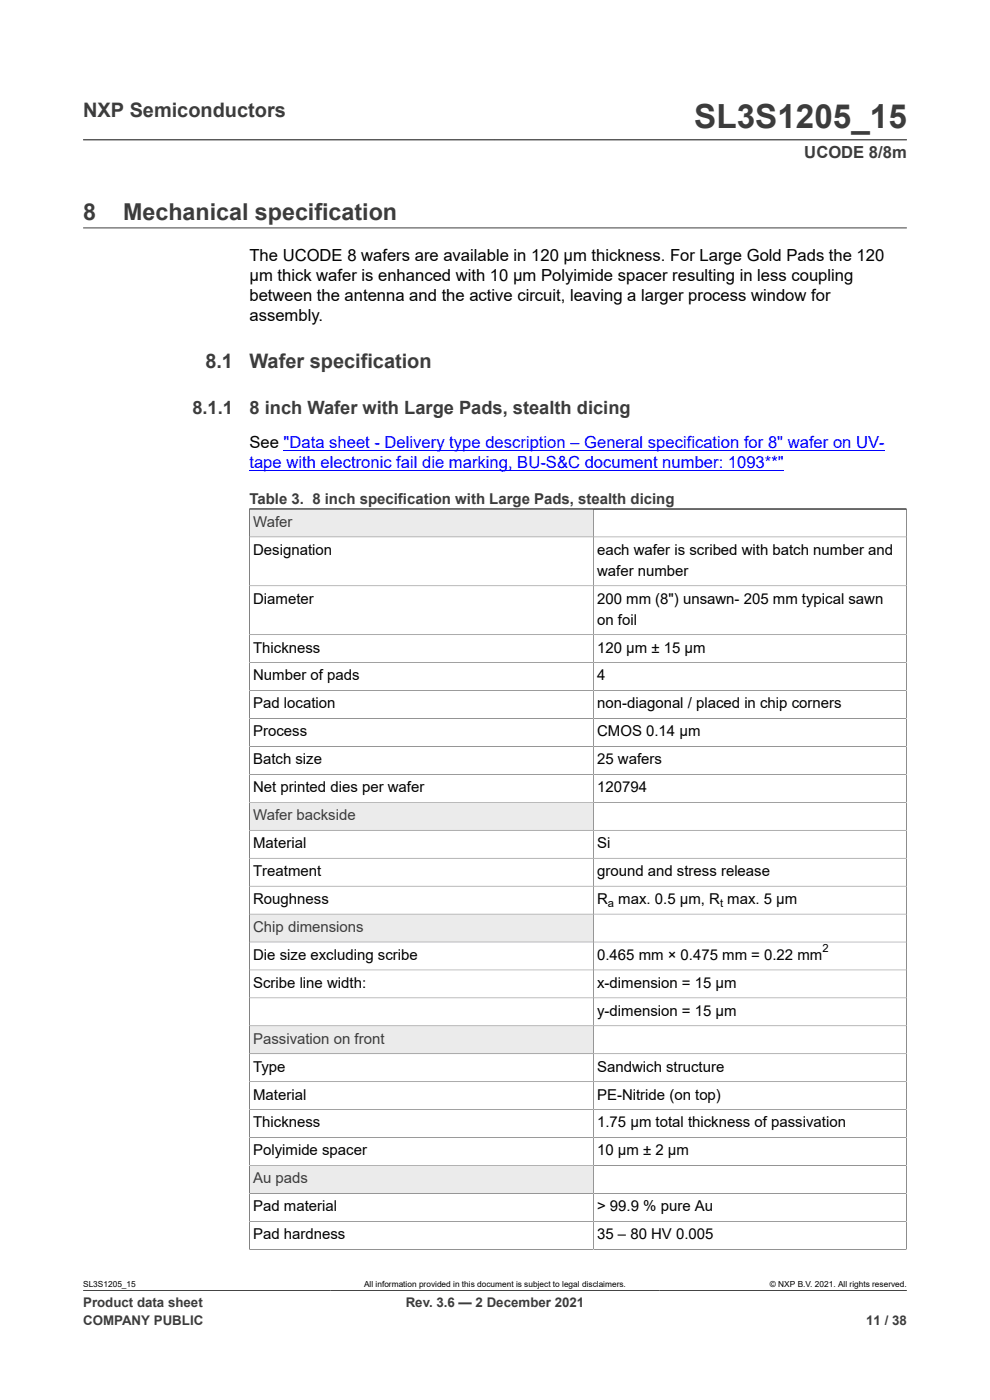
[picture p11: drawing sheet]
<svg xmlns="http://www.w3.org/2000/svg" width="210mm" height="297mm" viewBox="0 0 210 297" stroke-linecap="round" stroke-linejoin="round" font-family="sans-serif">
<defs><g id="words">
<text font-size="7.1" fill="#3c3c3c" x="147.3" y="27.2">SL3S1205_15</text>
<g font-size="4.9" fill="#3c3c3c">
<text x="17.6" y="46.6">8</text>
<text x="26.1" y="46.6">Mechanical specification</text>
</g>
<g font-size="4.2" fill="#3c3c3c">
<text x="17.6" y="24.8">NXP Semiconductors</text>
<text x="43.6" y="78">8.1</text>
<text x="52.9" y="78">Wafer specification</text>
</g>
<g font-size="3.9" fill="#3c3c3c">
<text x="40.8" y="87.8">8.1.1</text>
<text x="52.9" y="87.8">8 inch Wafer with Large Pads, stealth dicing</text>
</g>
<text font-size="3.5" fill="#3c3c3c" x="170.6" y="33.5">UCODE 8/8m</text>
<g font-size="3.5">
<text x="52.9" y="55.5">The UCODE 8 wafers are available in 120 μm thickness. For Large Gold Pads the 120</text>
<text x="52.9" y="59.7">μm thick wafer is enhanced with 10 μm Polyimide spacer resulting in less coupling</text>
<text x="52.9" y="63.9">between the antenna and the active circuit, leaving a larger process window for</text>
<text x="52.9" y="68.2">assembly.</text>
<text x="52.9" y="95.1">See &quot;Data sheet - Delivery type description – General specification for 8&quot; wafer on UV-</text>
</g>
<text font-size="3.5" fill="#00f" x="52.9" y="99.4">tape with electronic fail die marking, BU-S&amp;C document number: 1093**&quot;</text>
<g font-size="3.2" fill="#3c3c3c">
<text x="52.9" y="106.8">Table 3. 8 inch specification with Large Pads, stealth dicing</text>
<text x="53.7" y="111.8">Wafer</text>
<text x="53.7" y="174">Wafer backside</text>
<text x="53.7" y="197.7">Chip dimensions</text>
<text x="53.7" y="221.4">Passivation on front</text>
<text x="53.7" y="251">Au pads</text>
</g>
<g font-size="3.2">
<text x="53.7" y="117.7">Designation</text>
<text x="126.7" y="117.7">each wafer is scribed with batch number and</text>
<text x="126.7" y="122.1">wafer number</text>
<text x="53.7" y="128.1">Diameter</text>
<text x="126.7" y="128.1">200 mm (8&quot;) unsawn- 205 mm typical sawn</text>
<text x="126.7" y="132.5">on foil</text>
<text x="53.7" y="138.4">Thickness</text>
<text x="126.7" y="138.4">120 μm ± 15 μm</text>
<text x="53.7" y="144.4">Number of pads</text>
<text x="126.7" y="144.4">4</text>
<text x="53.7" y="150.3">Pad location</text>
<text x="126.7" y="150.3">non-diagonal / placed in chip corners</text>
<text x="53.7" y="156.2">Process</text>
<text x="126.7" y="156.2">CMOS 0.14 μm</text>
<text x="53.7" y="162.1">Batch size</text>
<text x="126.7" y="162.1">25 wafers</text>
<text x="53.7" y="168.1">Net printed dies per wafer</text>
<text x="126.7" y="168.1">120794</text>
<text x="53.7" y="179.9">Material</text>
<text x="126.7" y="179.9">Si</text>
<text x="53.7" y="185.8">Treatment</text>
<text x="126.7" y="185.8">ground and stress release</text>
<text x="53.7" y="191.8">Roughness</text>
<text x="126.7" y="191.8">R max. 0.5 μm, R max. 5 μm</text>
<text x="53.7" y="203.6">Die size excluding scribe</text>
<text x="126.7" y="203.6">0.465 mm × 0.475 mm = 0.22 mm</text>
<text x="53.7" y="209.6">Scribe line width:</text>
<text x="126.7" y="209.6">x-dimension = 15 μm</text>
<text x="126.7" y="215.5">y-dimension = 15 μm</text>
<text x="53.7" y="227.3">Type</text>
<text x="126.7" y="227.3">Sandwich structure</text>
<text x="53.7" y="233.3">Material</text>
<text x="126.7" y="233.3">PE-Nitride (on top)</text>
<text x="53.7" y="239.2">Thickness</text>
<text x="126.7" y="239.2">1.75 μm total thickness of passivation</text>
<text x="53.7" y="245.1">Polyimide spacer</text>
<text x="126.7" y="245.1">10 μm ± 2 μm</text>
<text x="53.7" y="257">Pad material</text>
<text x="126.7" y="257">&gt; 99.9 % pure Au</text>
<text x="53.7" y="262.9">Pad hardness</text>
<text x="126.7" y="262.9">35 – 80 HV 0.005</text>
</g>
<g font-size="2.8" fill="#3c3c3c">
<text x="17.6" y="277.3">Product data sheet</text>
<text x="17.6" y="281">COMPANY PUBLIC</text>
<text x="86.1" y="277.3">Rev. 3.6 — 2 December 2021</text>
<text x="183.7" y="281">11 / 38</text>
</g>
<g font-size="2.4">
<text x="129" y="192.4">a</text>
<text x="152.7" y="192.4">t</text>
<text x="174.4" y="202">2</text>
</g>
<g font-size="1.8">
<text x="17.6" y="273.1">SL3S1205_15</text>
<text x="77.2" y="273.1">All information provided in this document is subject to legal disclaimers.</text>
<text x="163.3" y="273.1">© NXP B.V. 2021. All rights reserved.</text>
</g>
</g></defs>
<path d="M17.6 29.7h174.8M17.6 48.3h174.8M52.9 108h139.4" fill="none" stroke="#3c3c3c" stroke-width=".21"/>
<path d="M52.9 99.7h113.3M60.2 95.5h127.5" fill="none" stroke="#00f" stroke-width=".21"/>
<path d="M53 108.1h72.8v5.7h-72.8z" fill="#ebebeb"/>
<path d="M52.9 113.9h139.4M52.9 108h139.4v62.2h-139.4zM125.9 108v62.2M52.9 124.3h139.4M52.9 134.7h139.4M52.9 140.6h139.4M52.9 146.5h139.4M52.9 152.4h139.4M52.9 158.4h139.4M52.9 164.3h139.4" fill="none" stroke="#3c3c3c" stroke-width=".21"/>
<path d="M53 170.3h72.8v5.8h-72.8z" fill="#ebebeb"/>
<path d="M52.9 176.1h139.4M52.9 170.2h139.4v23.7h-139.4zM125.9 170.2v23.7M52.9 182.1h139.4M52.9 188h139.4" fill="none" stroke="#3c3c3c" stroke-width=".21"/>
<path d="M53 194h72.8v5.8h-72.8z" fill="#ebebeb"/>
<path d="M52.9 199.8h139.4M52.9 193.9h139.4v23.7h-139.4zM125.9 193.9v23.7M52.9 205.8h139.4M52.9 211.7h139.4" fill="none" stroke="#3c3c3c" stroke-width=".21"/>
<path d="M53 217.7h72.8v5.8h-72.8z" fill="#ebebeb"/>
<path d="M52.9 217.6h139.4v29.7h-139.4zM125.9 217.6v29.7M52.9 223.6h139.4M52.9 229.5h139.4M52.9 235.4h139.4M52.9 241.3h139.4" fill="none" stroke="#3c3c3c" stroke-width=".21"/>
<path d="M53 247.3h72.8v5.8h-72.8z" fill="#ebebeb"/>
<path d="M52.9 108h139.4M52.9 253.2h139.4M52.9 259.1h139.4M125.9 247.3v17.7M17.6 273.8h174.8M52.8 265h139.5M192.3 265.1v-17.8h-139.4v17.8" fill="none" stroke="#3c3c3c" stroke-width=".21"/>
<use href="#words"/>
</svg>
